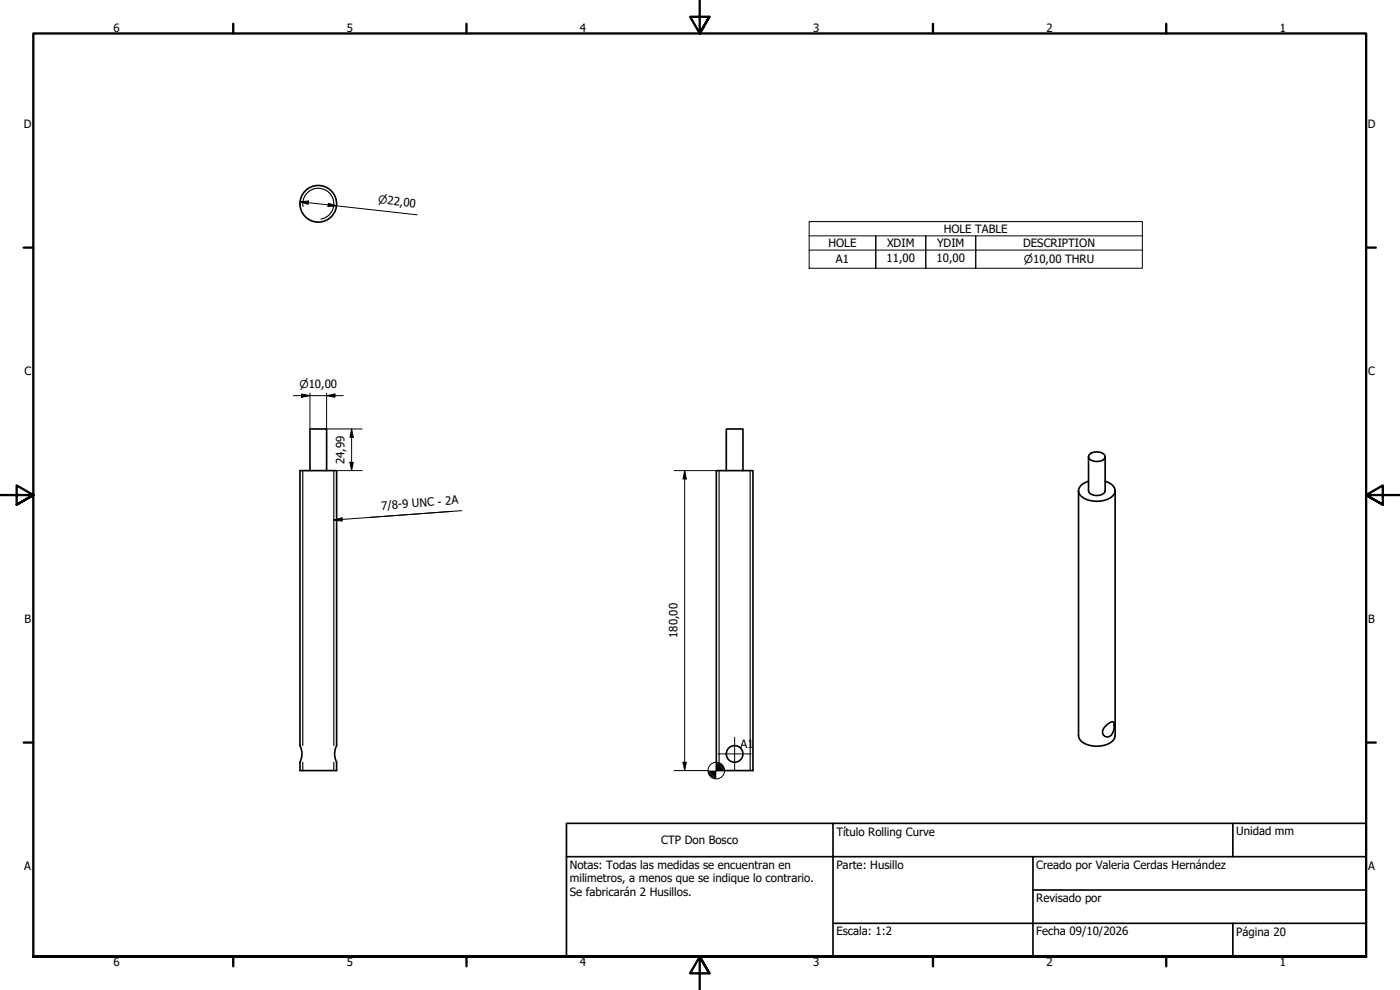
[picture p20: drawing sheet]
<svg xmlns="http://www.w3.org/2000/svg" width="420mm" height="297mm" viewBox="0 0 420 297" stroke-linecap="round" stroke-linejoin="round" font-family="sans-serif">
<defs><g id="words">
<g font-size="3.4">
<text x="34.1" y="9.6">6</text>
<text x="104.1" y="9.6">5</text>
<text x="174.1" y="9.6">4</text>
<text x="244.1" y="9.6">3</text>
<text x="314.1" y="9.6">2</text>
<text x="384.1" y="9.6">1</text>
<text x="7.2" y="38.4">D</text>
<text x="410.5" y="38.4">D</text>
<text x="283.2" y="69.9">HOLE TABLE</text>
<text x="248.6" y="74.2">HOLE</text>
<text x="266.2" y="74.2">XDIM</text>
<text x="281.2" y="74.2">YDIM</text>
<text x="307" y="74.2">DESCRIPTION</text>
<text x="250.9" y="79">A1</text>
<text x="266.1" y="78.7">11,00</text>
<text x="281.1" y="78.7">10,00</text>
<text x="7.3" y="112.7">C</text>
<text x="410.6" y="112.7">C</text>
<text x="103.4" y="139.2" transform="rotate(-90 103.4 139.2)">24,99</text>
<text x="114.5" y="152.9" transform="rotate(-4 114.5 152.9)">7/8-9 UNC - 2A</text>
<text x="7.3" y="186.9">B</text>
<text x="203.3" y="191.4" transform="rotate(-90 203.3 191.4)">180,00</text>
<text x="410.6" y="186.9">B</text>
<text x="222.2" y="224.4">A1</text>
<text x="251" y="250.9">Título Rolling Curve</text>
<text x="371" y="250.7">Unidad mm</text>
<text x="198.4" y="253.3">CTP Don Bosco</text>
<text x="7.3" y="261.2">A</text>
<text x="171" y="260.6">Notas: Todas las medidas se encuentran en</text>
<text x="251" y="260.6">Parte: Husillo</text>
<text x="311" y="260.9">Creado por Valeria Cerdas Hernández</text>
<text x="410.6" y="261.2">A</text>
<text x="171" y="264.8">milimetros, a menos que se indique lo contrario.</text>
<text x="171" y="268.9">Se fabricarán 2 Husillos.</text>
<text x="311" y="270.6">Revisado por</text>
<text x="251" y="280.7">Escala: 1:2</text>
<text x="311" y="280.7">Fecha 09/10/2026</text>
<text x="371" y="280.9">Página 20</text>
<text x="34.1" y="289.9">6</text>
<text x="104.1" y="289.9">5</text>
<text x="174.1" y="289.9">4</text>
<text x="244.1" y="289.9">3</text>
<text x="314.1" y="289.9">2</text>
<text x="384.1" y="289.9">1</text>
</g>
<g font-size="3.3">
<text x="113.4" y="61" transform="rotate(6 113.4 61)">⌀22,00</text>
<text x="307.3" y="79">⌀10,00 THRU</text>
<text x="89.8" y="116.6">⌀10,00</text>
</g>
</g></defs>
<!-- layer: Visible (ISO) -->
<g fill="none" stroke="#000" stroke-width=".5">
<path d="M326.7 137v10.2a2.88 2.88 0 0 0 4.2 1.1l.4-.3 .4-.8v-10.2M327 136.3a3.3 3.3 0 0 1 4.6 .5 1.84 1.84 0 0 1-2.2 1.7h-.6a1.68 1.68 0 0 1-2.1-1.8zM90 141.2h11v82.5a5.5 5.5 0 0 0 0 5v2.5h-11v-2.5a5.5 5.5 0 0 0 0-5zM93 141.2v-12.5h5v12.5M215 141.2h11v90h-11zM218 141.2v-12.5h5v12.5M323.7 147.2v73.5a3.5 3.5 0 0 0 3 2.9 7.6 7.6 0 0 0 7.6-1.7l.4-1.2v-73.5M326.7 144.4a3.1 3.1 0 0 0-2.9 3.6 6.6 6.6 0 0 0 7.4 2.2 3.9 3.9 0 0 0 3.5-2.8 3.4 3.4 0 0 0-3-3M331.9 217.7a1.99 1.99 0 0 1 2.3-1 3.9 3.9 0 0 1-1.5 4.4 1.55 1.55 0 0 1-1.7-.8 1.55 1.55 0 0 1 .3-1.9z"/>
<circle cx="95.5" cy="61.1" r="5.5"/>
<circle cx="220.5" cy="226.2" r="2.5"/>
</g>
<!-- layer: Visible Narrow (ISO) -->
<path d="M90.9 62a4.7 4.7 0 0 1 3.8-5.4 4.7 4.7 0 0 1 5.4 3.7 4.7 4.7 0 0 1-3.8 5.4M90.9 141.2v82.5M100.2 141.2v82.5M215.8 141.2v90M225.1 141.2v90M90.9 228.7v2.5M100.2 228.7v2.5" fill="none" stroke="#000" stroke-width=".35"/>
<!-- layer: Border (ISO) -->
<g fill="none" stroke="#000" stroke-width=".7">
<path d="M70 7.1v2.9M140 7.1v2.9M210 0v10l-2.9-5h5.8l-2.9 5 2.9-5M280 7.1v2.9M350 7.1v2.9M7.1 74.3h2.9M410 74.3h2.9M0 148.5h10l-5-2.9v5.8l5-2.9-5 2.9M420 148.5h-10l5-2.9v5.8l-5-2.9 5 2.9M7.1 222.8h2.9M410 222.8h2.9M10 287v-277h400v277h-400h400"/>
<path d="M70 287v2.9M140 287v2.9M212.9 292l-2.9-5 2.9 5h-5.8l2.9-5v10M280 287v2.9M350 287v2.9"/>
</g>
<!-- layer: Title (ISO) -->
<path d="M170 257v-10h80v10h60M250 247h160v40h-100M310 257v30M310 257h100M370 247v10M250 277h160M310 267h100M370 277v10M250 287v-30h-80v30h140" fill="none" stroke="#000" stroke-width=".5"/>
<!-- layer: Dimension (ISO) -->
<g fill="none" stroke="#000" stroke-width=".3">
<path d="M90.1 60.5l2.5-.2-.1 1zM90.1 60.5l35.1 4M98.6 61l2.4 .8-2.6 .2zM88 118.7h15M90.5 118.2l2.5 .5-2.5 .5zM93 117.9v10.8M98 118.7l2.5-.5v1zM98 117.9v10.8h10.7M105 138.7h1l-.5 2.5zM105.5 128.7l.5 2.5h-1zM105.5 128.7v12.5M101 141.2h7.7"/>
<path d="M202.3 141.2h12.7M205.5 141.2l.5 2.5h-1zM205.5 141.2v90M202.3 231.2h10.3M205 228.7h1l-.5 2.5z"/>
<circle cx="215" cy="231.2" r="2.5"/>
</g>
<g fill="#000">
<path d="M90.1 60.5l2.5-.2-.1 1zM98.6 61l2.4 .8-2.6 .2zM90.5 118.2l2.5 .5-2.5 .5zM98 118.7l2.5-.5v1zM105 138.7h1l-.5 2.5zM105.5 128.7l.5 2.5h-1zM205.5 141.2l.5 2.5h-1zM205 228.7h1l-.5 2.5z"/>
<path d="M212.5 231.2l2.5 2.5a2.51 2.51 0 0 1-2.5-2.5z" fill-rule="evenodd"/>
<path d="M212.5 231.2h5l-2.5-2.5v5z" fill-rule="evenodd"/>
<path d="M215 228.7a2.49 2.49 0 0 1 2.5 2.5z" fill-rule="evenodd"/>
</g>
<!-- layer: Symbol (ISO) -->
<path d="M242.8 70.8h20v4.2v-4.2h15v4.2v-4.2h15v4.2v-4.2h50M242.8 75h20v5.5v-5.5h15v5.5v-5.5h15v5.5v-5.5h50M242.8 66.5h100v14h-100zM100.2 156l2.4-.6 .1 1zM135.6 153.4l-35.4 2.6M138.6 153.2l-27.7 2" fill="none" stroke="#000" stroke-width=".3"/>
<!-- layer: Center Mark (ISO) -->
<path d="M215.5 226.2h10M220.5 221.2v10" fill="none" stroke="#000" stroke-width=".3"/>
<!-- layer: Symbol (ISO) -->
<path d="M100.2 156l2.4-.6 .1 1z" fill="#000"/>
<use href="#words"/>
</svg>
